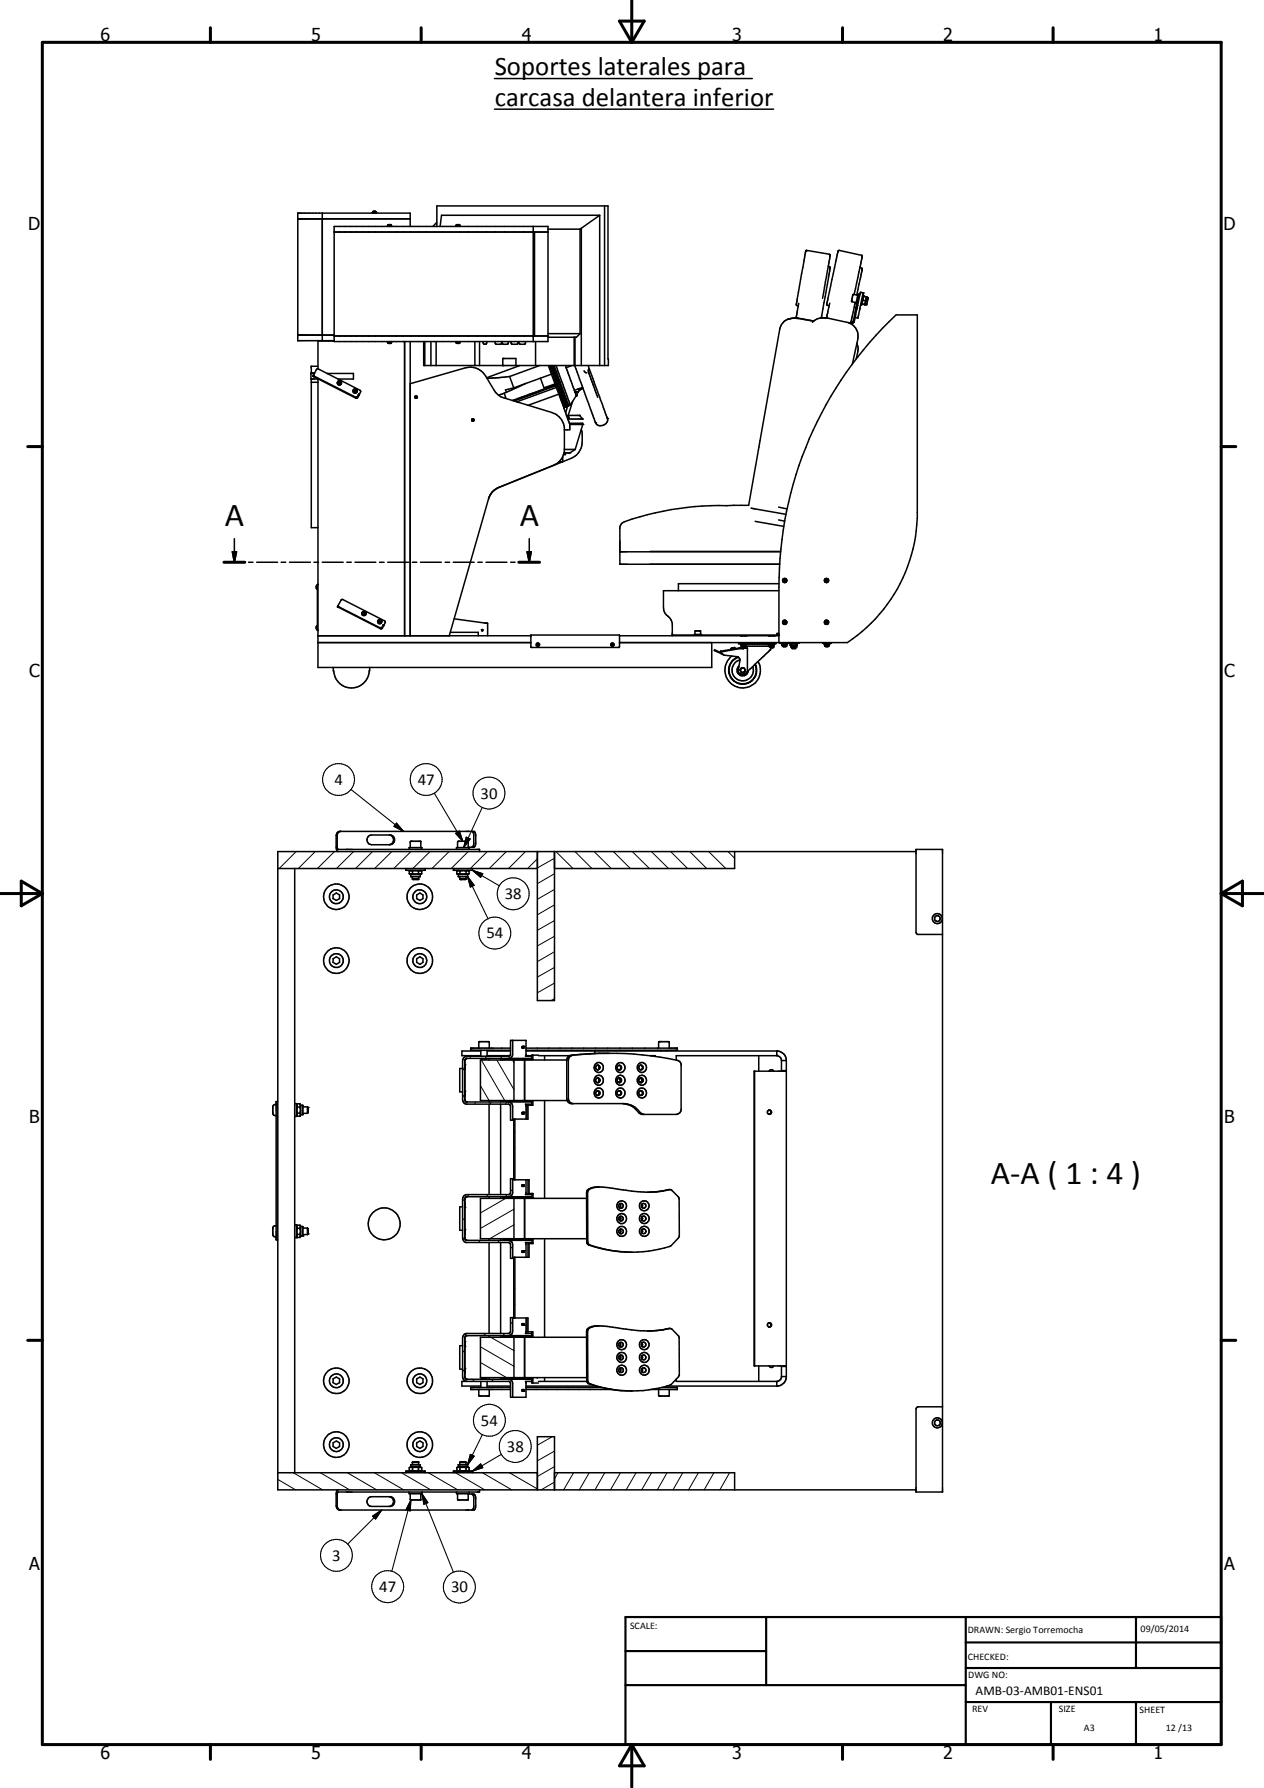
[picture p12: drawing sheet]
<svg xmlns="http://www.w3.org/2000/svg" width="297mm" height="420mm" viewBox="0 0 297 420" stroke-linecap="round" stroke-linejoin="round" font-family="sans-serif">
<defs><g id="words">
<g font-size="7.9">
<text x="52.8" y="123.7">A</text>
<text x="122.1" y="123.7">A</text>
<text x="232.9" y="278.2">A-A ( 1 : 4 )</text>
</g>
<g font-size="6.3">
<text x="116.2" y="17.6">Soportes laterales para</text>
<text x="116.2" y="24.8">carcasa delantera inferior</text>
</g>
<g font-size="4.2">
<text x="23.6" y="9.6">6</text>
<text x="73.1" y="9.6">5</text>
<text x="122.6" y="9.6">4</text>
<text x="172.1" y="9.6">3</text>
<text x="221.6" y="9.6">2</text>
<text x="271.1" y="9.6">1</text>
<text x="6.6" y="54">D</text>
<text x="287.5" y="54">D</text>
<text x="6.8" y="159">C</text>
<text x="287.7" y="159">C</text>
<text x="6.8" y="264">B</text>
<text x="287.7" y="264">B</text>
<text x="6.8" y="369">A</text>
<text x="287.7" y="369">A</text>
<text x="23.6" y="413.4">6</text>
<text x="73.1" y="413.4">5</text>
<text x="122.6" y="413.4">4</text>
<text x="172.1" y="413.4">3</text>
<text x="221.6" y="413.4">2</text>
<text x="271.1" y="413.4">1</text>
</g>
<g font-size="3.9">
<text x="78.6" y="184.4">4</text>
<text x="98.2" y="184.4">47</text>
<text x="112.9" y="187.7">30</text>
<text x="118.7" y="211.3">38</text>
<text x="114.3" y="220.5">54</text>
<text x="113" y="335">54</text>
<text x="119.1" y="341.2">38</text>
<text x="78.1" y="366.7">3</text>
<text x="89.1" y="374.1">47</text>
<text x="106" y="374.2">30</text>
</g>
<text font-size="3.1" x="229.3" y="398.2">AMB-03-AMB01-ENS01</text>
<g font-size="2.4">
<text x="148.1" y="382.7">SCALE:</text>
<text x="227.4" y="383.8">DRAWN: Sergio Torremocha</text>
<text x="268.1" y="383.6">09/05/2014</text>
<text x="227.5" y="390">CHECKED:</text>
<text x="227.5" y="394.4">DWG NO:</text>
<text x="228.4" y="402.3">REV</text>
<text x="248.8" y="402.4">SIZE</text>
<text x="254.7" y="406.8">A3</text>
<text x="267.8" y="402.5">SHEET</text>
<text x="273.9" y="406.8">12 /13</text>
</g>
</g></defs>
<g fill="none" stroke="#000" stroke-width=".35">
<path d="M116.2 18.5h60.6M116.2 25.7h65.6M70 51.4h26.4M75.7 50.1v30M78.5 54.5h50.3M78.5 53.2h50.3v27.1h-50.3zM87.5 50.1v-.1h1v.1M87.5 50l.3-.3h.4l.2 .3M91.1 53.2v-.1h.9v.1M91.1 53.1v-.2l.2-.1h.6l.1 .3M96.4 53.2v-3.1h-26.4v30h8.5M102.7 53.2v-4.8h40.2l.1 37.5h-43.4v-5.6"/>
<path d="M102.7 52.2l-1 1M107.1 53.2v-.1h1v.1M107.2 53.1l.2-.3h.5l.1 .3M125.3 53.2v27.1M125.6 54.5v24.5M136.3 53.8v24.6M136.6 53.6l-.2 .2h-7.6M136.6 53.6v32.3M140.9 50.6v35.3M140.9 50.6l-4.3 3M140.9 50.6h-37.1l-.4 2.6M142.1 48.4v37.5"/>
<path d="M196.9 59.1h.1M70 78.7h8.5M78.5 79h50.3M128.8 78.4h7.5M134.9 79.2v6.7M135.1 79.2v6.7M136.3 78.4l-.8 .8h-6.7M187.7 71.3l-.6 3.2 .1 .2 4.1 .7M189.1 75.1h-.1M190.4 75.3h.1M191.2 75.5l-3.5-.7a3.5 3.5 0 0 0-4.5 2.7l-7.3 41.2h-3.4a72.8 72.8 0 0 0-25.7 3.9l-.8 .5-.3 .8v8.7h37.5M191.2 75.5l-.3 .2"/>
<path d="M193.3 70.1l1.8-10.2-5.5-1.1a1.09 1.09 0 0 0-.5 1.1l-2 11.6 .1 .3 .4 .1M193.5 74.7l-1.2 .1-1.1 .7M194.6 62.6l.5 .2v.3l-2.1 11.6 1.7 .1 4.3 .9a3.3 3.3 0 0 1 2.6 4l-1.3 5.8M195 71.2l-.7 3.1 .1 .4h-.7M200.7 69.2l1.9-9.1-5.6-1.2-2.7 12.4 .1 .5h.5M201 71l-1 4.7-.1 .2-.6-.1M201 74.6l-.3 1.1-.3 .2h-.6M201.2 72.3l-.7 3.2-.1 .2h-.4M201.2 72.3l.2 .1M201.2 71.2v.2h.1M201.3 71.8l-.1 .5M201.3 71.8h.2"/>
<path d="M201.6 69.4l-1-.2-.3 .4-.2 1.2 1.1 .3M201.8 69.2l-.2-.1-.4 2.1M201.8 69.2l-.5 2.6M201.8 69.2h.3M202.1 62.9l.4 .1 .1 .4-1.3 5.9M202.5 71.4l.1 .1M202.6 71.2v.3M202.6 71.5l.6 .1M202.7 69.3l.2 .1v.2M202.8 70.6l-.3 1.1-.2-.1M202.8 70.6l.6 .1M202.9 68.9l-1.3 5.9-.6-.2"/>
<path d="M202.9 68.8l-.7-.1-1.2 5.9M202.9 68.8v.1M202.9 69.6l-.3 1.4M202.9 69.6h.1M202.9 69.6v.1M203 69.6l-.2 1M203 69.6l.6 .2M203.2 71.6h.1M203.3 71.5l-.1 .1M203.4 70.7l-.1 .8M203.5 70.4l-.1 .3M203.6 69.8l-.4 1.8"/>
<path d="M203.6 69.8h.1M203.6 69.8l.1 .1M203.7 69.9l-.1 .4M203.7 69.9h.3v.5l-.3 1.2-.4-.1M73.2 89.1v34.9h1.5M73.2 87.6h.8M73.2 89.8h1.5M73.6 88.3l10.1 5.1M73.7 88.1v.1M73.9 87.8h-.8v1.3h1.7M74.4 86.7h.4l9.8 5 .2 .3-.8 1.5-.4 .1-10.1-5.2zM74.7 89v67.8h92.6v-5.8"/>
<path d="M74.7 86.1h-1.5v1.7M76.8 87.8h6.3v1.3h-3.7M78.5 80.1h-3.8v6.6M79.5 89.9l.3-.2 .1 .4-.1 .1zM83.2 91.7h.5v.3l-.3 .1-.2-.1zM83.7 93.4h.1M83.9 93.3l-.2 .1M84.5 92.7l-.2-.1-.4 .7-.2 .1M91.1 80.3v.1h.9v-.1M91.1 80.4l.2 .3 .6-.1 .1-.2M95.1 80.3v69.1M96.4 80.3v69.1"/>
<path d="M96.4 90.2l12.9-3.8a4.1 4.1 0 0 1 4.8 1.9l2.5 4.1a3.1 3.1 0 0 0 1.9 1.1l11.2 3.4a4.3 4.3 0 0 1 2.9 3.6l-.1 6M97.7 93.3l.2 .1-.1 .1zM97.9 93.1l.1 .1M97.9 93.1l-.3 .2v.2h.3M98 93.1h-.4l-.1 .2 .1 .3h.4M98 93.1l.1 .2-.1 .3M98 93.2l-.1 .3M99.8 80.3v5.6M101.3 80.3v5.6M102.5 80.3v5.6M107.1 80.3v.1h1v-.1M107.2 80.4l.2 .3 .5-.1 .1-.2"/>
<path d="M111 98.6h.1l.1 .2zM111.3 98.9v-.2l-.3-.2-.1 .2 .2 .2a.27 .27 0 0 0 .3-.3 .27 .27 0 0 0-.3-.2 .27 .27 0 0 0-.3 .3l.1 .2 .3 .1M111.6 80.3v5.6M112.7 80.3v5.6M113.5 80.3l.2 .6 .6-.1 .1-.5M116.4 80.3v.4l.2 .2h1.1l.2-.6M118 80.3l.2 .6h1.1l.2-.6M118.2 85.9v-1.7h3v1.7M118.5 92.4l.4 1.2M119 92.2l-1.8 .7M119.8 88.5l.9 2.6M119.8 88.5l-5.4 .4"/>
<path d="M120.1 80.3l.2 .6h1.2l.3-.6M120.7 91.1l-1.9 .5 .2 .6M121.6 94.4l.1 .1M121.6 94.4h-.2M122 80.3l.2 .6h1.1l.2-.6M122.2 85.9l-7.9 2.9M123.6 90.1l-4.6 2.1M125.9 80.3v5.6M126.8 85.9l-7 2.6M127 88.9l.8 2.2M128.9 85.9l.7 2M129.2 85.9l3.5 9.8-.2 .1"/>
<path d="M129.4 85.9l3.6 9.7 .1-.3-3.4-9.4M129.6 87.9l.8 2.3M129.6 87.9l-8.9 3.2M129.9 85.9l3.5 9.5M130.2 85.9l3.4 9.4M130.4 90.2l.1 .2M130.4 90.2l-2.6 .9M130.5 90.4l.2 .7M130.5 90.4l-10.1 3.7M130.5 90.4l-2.7 .7M130.6 90.7l-9.8 3.5M130.6 85.9l3.4 9.3"/>
<path d="M130.7 91.1l.6 1.5M130.7 91.1l-9.1 3.3M131.3 92.6l2.5 6.8M131.3 92.6l-7.2 2.7M132.8 95.3h-.2M132.9 85.9l2.5 7.1-1.4 2.2M133.3 95.1l-.2 .1M133.4 95.4l-.5 1.6M133.5 97.7h-.3M133.6 95.3l-.2 .1M133.8 99.4l.1 .3M133.8 99.5h3.2"/>
<path d="M133.9 99.7v1.3h-1.3M133.9 99.7h3l-1.7 5.9M134 95.2l-.4 .1M134.4 85.9l-1.3 .5M134.6 94.3l-1.1 3.4 .3 .6-.4 .2h3.6l-.9-.9h-3M135 85.9l4.4 12.1a3.5 3.5 0 0 0 1.2 2 1.55 1.55 0 0 0 1.8-.5 1.55 1.55 0 0 0 .1-1.8l-4.3-11.8M135.1 92.1l.2 .1M135.3 92.2h.2M135.4 93h.1M135.6 93l-.2 .1M135.6 92.9v.1M135.8 91.4h.9"/>
<path d="M135.8 92.1l-.7 .1h.2M135.8 92.1l-.2 .1M135.8 92.1l-.2 .8M136.7 91.4l-.9 .7M136.9 91l-1.9 .7M137 91.2l-.3 .2M137.2 87.1l.7 .5M138.4 86.6a4.2 4.2 0 0 0 .6 2.8l1.5 4M138.4 86.9l-.3 .1M201.4 80.6a3 3 0 0 1 .2 2.1l-.4 1.6M115.4 116l-.6 1.2-9.2 32.2M116.8 114.7a3.7 3.7 0 0 0-2 2.6"/>
<path d="M132.2 107.3v1.2h-.8M132.5 106.5a4.1 4.1 0 0 1-2.5 2.8l-12.7 5.2-1.3 .8-.6 .7M132.6 105.6h2.6M132.9 106.4v.4h-.4M135.2 105.6l-1.3 .8h-1.4M136.6 100.9a6.6 6.6 0 0 1 .2 3.4 4.1 4.1 0 0 1-2.6 3.4l-17 6.9M176.5 119.4l8.2 1.5M183 119.2l2 .4M52.6 132.1h4.9M54.6 129.7h1l-.5 2.4zM55.1 126.6v5.5M58.4 132.1h1"/>
<path d="M60.3 132.1h4.9M66.1 132.1h1M68 132.1h4.9M73.8 132.1h1M74.6 137.5l-.3 .3v.4l.3 .2M74.7 137.3h-.1v10.8h.1M75.7 132.1h4.9M81.5 132.1h1M83.4 132.1h4.9M89.2 132.1h1.1M91.1 132.1h4.9M96.9 132.1h1.1"/>
<path d="M98.8 132.1h4.9M104.6 132.1h1.1M106.5 132.1h4.9M112.3 132.1h1M114.2 132.1h4.9M120 132.1h1M121.9 132.1h4.9M123.9 129.7h.9l-.4 2.4zM124.4 126.6v5.5M145.7 129.7h37.7M152.7 129.6h30.7M177.5 122.5l6.7 1.2"/>
<path d="M183 122.2l1.4 .3M183 137.2h-23.6v1.6M183 138.8h-27.1v4a3.2 3.2 0 0 0 1.6 2.5l.5 1.2v2.9M184.2 136.3l.2-.1 .2 .3h-.4zM184.3 136a.45 .45 0 0 0-.3 .7 .45 .45 0 0 0 .7 0M184.3 135.9a.49 .49 0 0 0-.3 .8 .49 .49 0 0 0 .8 0M184.4 136l.3 .1M184.5 135.9l-.2 .1M184.5 135.9l.3 .2-.1 .6M184.9 136.2l-.1 .5M194.1 136.3l.1-.1 .2 .3h-.3zM194.2 135.9a.49 .49 0 0 0-.4 .8 .49 .49 0 0 0 .8 0"/>
<path d="M194.3 136a.44 .44 0 0 0-.5 .6 .44 .44 0 0 0 .8 .1M194.3 135.9l.4 .3-.1 .5M194.3 136l.3 .3v.4M74.6 147.1l-.3 .1 .1 .6 .2 .1M74.7 149.4h50.1M74.7 151h50.1M78.3 156.8a4.5 4.5 0 0 0 3.8 4.8 4.1 4.1 0 0 0 4.6-4h.2v-.8M79.3 142.6h.1M79.3 142.6l10.1 5.1 .5-.1 .3-.7M79.4 142.5l10.1 5.1M79.4 142.5l.8-1.5 .4-.1 9.7 5 .3 .3-.3 .7M79.4 142.5l-.1 .1"/>
<path d="M85.3 144.1l.2-.2 .2 .2v.2h-.4zM89 146l.2-.2 .3 .4-.3 .1zM89.7 147.5l-.2 .1M90.2 146.9h.1M90.3 146.9h-.3l-.3 .6-.2 .1M105.8 148.6h6.6v.8M106.7 145.4l7.9 1.1v2.9M113.2 148h.2l.1 .2h-.3zM124.8 149.2h20.8v2.8l-.1 .1h-20.7zM126.3 151.3h.1a.23 .23 0 0 1 .2 .2 .23 .23 0 0 1-.3 .2zM143.8 151.3h.2l.1 .3-.3 .1zM145.6 149.4h37.4"/>
<path d="M145.6 151h53.5a36.6 36.6 0 0 0 16.5-29.2v-47.8h-5a87.4 87.4 0 0 0-27.6 64v13M158 149.2h25M163.2 149.2v-.1h1.6v.1M163.3 149.1l.1-.8h1.2v.8M169.4 153.2l.7 .7 3.4 .5M169.5 153.4l-1.6-.7v.2l1.9 .8M172 154.2a4.2 4.2 0 0 0-.9 5.7 4.2 4.2 0 0 0 5.6 1.1 4.2 4.2 0 0 0 1.5-5.6M172 152.5h.1M172 152.5l.7-.1v-.3l-.7 .2-.3 .3M173.4 154.4a3.3 3.3 0 0 0-.9 5.7M173.5 154.4l.4 .5v.4l-.4 2.2a1.09 1.09 0 0 0 .9 1.2 1.09 1.09 0 0 0 1.2-.9M173.5 154.4a3.2 3.2 0 0 0-1 5.6"/>
<path d="M173.6 151v.3h8.7v-.3M173.6 156.8l-.2 .7 .1 .5M173.7 156.5a1.33 1.33 0 0 0 .2 2.2 1.33 1.33 0 0 0 2-1.1M173.9 155.1a2.52 2.52 0 0 0-1.8 3.1 2.52 2.52 0 0 0 3.2 1.7 2.52 2.52 0 0 0 1.6-3.3M174 157.6l.1 .2M174 157.4v.2M174.1 157.8l.1 .2h.6l.2-.2M174.1 157.8l.3 .2M174.1 151.3v.1h1.3h-.2M174.1 151.8h1.1M174.1 151.8h.1M174.2 151.4h.2"/>
<path d="M174.2 151.8h1M174.2 151.8v.2h1v-.2M174.2 151.4l-.1 .4M174.4 152.1h.4M174.4 152.1l.1 .1M174.4 157l-.2 .1M174.4 151.4v.4M174.4 152v.1M174.6 151.4h.3M174.7 152.3h.9v5.5M174.7 152.3l-.9-.1-4.5 .8 .1 .2M174.7 152.3h.1"/>
<path d="M174.7 157l.2 .1M174.8 152.3l-5.4 .9M174.8 152.3h.8M174.8 152v.3M175 157.8l-.3 .2M175 157.4l-.2-.4h-.6l-.3 .5 .1 .1M175 157.6v.2M175 157.4l.2 .1-.2 .1M175 151.4v.4M175 157.4v.2M175.2 151.9h5.6M175.2 151.4h-.1"/>
<path d="M175.2 151.4h.1M175.4 151.3h5.2M175.4 151.8h-.2M175.4 151.3v.5M175.6 157.8a1.35 1.35 0 0 1-2 .3M177.4 156.1a3.2 3.2 0 0 1-.9 3.9 3.2 3.2 0 0 1-4 0M177.5 156.1a3.3 3.3 0 0 1-.9 4 3.3 3.3 0 0 1-4.1 0M180.6 151.8h.2M180.6 151.3v.5M180.8 151.8h1M180.8 151.8v.2h1v-.2M180.8 151.4h.1"/>
<path d="M180.8 151.4h-.1M181 151.4v.4M181.1 152v.7l-5.5 5.1M181.1 151.4h.3M181.6 152.1l-.5 .1M181.6 151.4v.4M181.6 152v.1M181.6 152.1l-.1 .1M181.7 151.4h.1M181.8 151.4l.1 .4M181.9 151.8h-1.1M181.9 151.8h-.1"/>
<path d="M181.9 151.3v.1h-1.3h.2M182.9 148.8v.4M183 148.8h-.4v.4M183.3 151v.2h4.4v-.2M183.7 151.5h.3M183.7 151.5l.2 .1M183.7 151.3v.2M183.8 151.2l-.1 .1M183.9 151.6v.2h.9v-.2M183.9 151.6h.9M183.9 151.2l-.2 .1M183.9 151.2l.1 .1"/>
<path d="M184 151.9h.7M184 151.8v.1M184 151.3v.2M184 151.5h.7M184.2 151.2l-.2 .1M184.2 146.1h.4v.2h-.4zM184.4 151.2l.3 .1M184.7 151.5h.3M184.7 151.3v.2M184.7 151.8v.1M184.7 151.2v.1M184.7 145.9a.45 .45 0 0 0-.6 0 .45 .45 0 0 0 0 .7 .45 .45 0 0 0 .6 0"/>
<path d="M184.7 145.9v.7M184.8 145.9a.5 .5 0 0 0-.7 0 .5 .5 0 0 0 0 .7 .5 .5 0 0 0 .7 0M184.8 145.9l.1 .3-.1 .4M184.8 151.2l.2 .1M184.9 151.2l.1 .1M185 151.5l-.2 .1M185 151.3v.2M185.3 151v.2M185.7 151.3h.4M185.7 151.6h.4M185.7 151.6l.1 .2M185.7 151.3v.3"/>
<path d="M185.8 151.8v.2h1.3v-.2M185.8 151.8h1.3M185.8 151.2l-.1 .1M186.1 152.3h.8M186.1 152v.3M186.1 151.3h.8M186.1 151.6h.8M186.1 151.3v.3M186.9 151.3h.4M186.9 151.6h.4M186.9 151.3v.3M186.9 152v.3"/>
<path d="M187.1 151.2l.2 .1M187.3 151.6l-.2 .2M187.3 151.3v.3M193.3 151v.2h2v-.2M193.7 151.5h.3M193.7 151.5l.1 .1M193.8 151.2l-.1 .3M193.8 151.6v.2h1v-.2M193.8 151.6h1M193.9 151.2l.1 .1M194 151.9h.6M194 151.8v.1"/>
<path d="M194 151.5h.6M194 151.3v.2M194.1 146.1h.3v.2h-.3zM194.2 151.2l-.2 .1M194.4 145.8a.45 .45 0 0 0-.6 .5 .45 .45 0 0 0 .8 .3M194.5 145.8a.5 .5 0 0 0-.7 .1 .5 .5 0 0 0 .1 .7 .5 .5 0 0 0 .7 0M194.5 145.8l.1 .1M194.5 151.2l.1 .1M194.6 145.9l.1 .3-.1 .4M194.6 151.5h.3M194.6 151.3v.2M194.6 151.8v.1"/>
<path d="M194.7 151.2l-.1 .1M194.8 151.2l.1 .1M194.9 151.2v.1M194.9 151.5l-.1 .1M194.9 151.3v.2M79.9 195.4l-.5 .3-.2 .4v3.2l.3 .3h33.2v.5M86.6 196.5l.6-.3h4.5a1.15 1.15 0 0 1 1 1.2 1.15 1.15 0 0 1-1 1.1h-4.5a1.18 1.18 0 0 1-.9-.8 1.18 1.18 0 0 1 .3-1.2zM91.5 196.2a1.18 1.18 0 0 1 1 .9 1.18 1.18 0 0 1-.6 1.3M91.9 198.4l-.4 .1M96.1 199.6v-.4h3v.4M96.4 199.2v-1.3l.2-.2h2.2l.1 1.5M107.3 199.6v-.4h3v.4"/>
<path d="M107.5 199.2v-1.3l.2-.2h2.3v1.5M110 199.1h1.3l.5-.6v-2.6l-.4-.5h-31.7l-.5 .3-.2 .6v3.2l.2 .5 .3 .1M111 195.4l.3 .7v2.2l-.1 .6-.3 .2M65.3 204.1h61M69.3 204.1v142M78.3 210.3l.7-.5 .8 .5v.9l-.8 .4-.7-.4zM95.4 204.1v.4h4.5v-.4M96.2 205.3h.7M96.2 205.3l.3 .2M96.2 204.7v.6M96.3 204.6l-.1 .1M96.4 204.6l.5 .1"/>
<path d="M96.5 205.5v.5h2.3v-.5M96.5 205.5h2.3M96.5 204.5l-.3 .2M96.9 206.5h1.5M96.9 206.5l.1 .2 1.4-.2M96.9 206v.5M96.9 205.3h1.4M96.9 204.7h1.4M96.9 204.7v.6M97.9 210.3l.8-.5 .7 .5v.9l-.7 .4-.8-.4zM98.3 205.3l.6 .1M98.3 204.7v.6"/>
<path d="M98.4 206v.5M98.8 204.5l.3 .2M98.9 204.6l-.6 .1M99 204.6l.1 .1M99.1 205.3l-.3 .2M99.1 205.3l-.1 .1M99.1 204.7v.6M106.6 204.1v.4h4.4v-.4M107.5 204.6l.6 .1M107.7 205.5v.5h2.2v-.5M107.7 205.5h2.2M107.7 204.5l-.3 .2v.6l.3 .2"/>
<path d="M108 206v.5M108 206.5h1.5M108 206.5l.2 .2 1.3-.2M108.1 204.7v.6M108.1 205.3l-.6 .1M108.1 205.3h1.4M108.1 204.7h1.4M109.5 205.3l.5 .1M109.5 204.7v.6M109.5 206v.5M109.9 204.5l.3 .2M110 204.6l-.5 .1"/>
<path d="M110.1 204.6l.1 .1M110.2 205.3l-.3 .2M110.2 205.3l-.1 .1M110.2 204.7v.6M126.3 200.1v35h4v-35M172.6 200.1v4h-42.3M215.3 200.1h-150v150h150M221.5 219.6h-5.9l-.3-.5v-19.5h6.2v151h-6.2v-19.5l.1-.3 .4-.2h5.7M78.3 225.3l.7-.5 .8 .5v.8l-.8 .5-.7-.5zM97.9 225.3l.8-.5 .7 .5v.8l-.7 .5-.8-.5zM64.9 259.5l-.5 .1-.3 .4v1.7a.67 .67 0 0 0 .8 .5M65.3 258.9h-.4v32.4h.4"/>
<path d="M69.3 259.3h.4v3h-.4M69.9 259.4l-.1 .2 .1 .5M69.9 259.4l-.2 .3M69.9 259.4h.6M70.5 259.4l.2 .3M70.5 259.4v.1M70.6 259.6l-.1 .5M70.7 259.7h.5v2.3h-.5M70.7 259.7v2.3M108.7 251.1h-.7v5.5h.7M109.4 258.9l.2 .1M109.4 258.8l.2 .2"/>
<path d="M109.5 248.8l-.3 .4v9.3l.2 .4M109.6 259h15.4M109.7 248.7l-.1 .1M112.5 246.3v-1.4l.1-.1h2.3l.1 1.5M113 247h-4.5v1.1h4.5M113 246.8v1.4M113.1 248.7h1.3M114.5 248.1h5.3M114.5 247h5.5M114.5 246.8v1.4M114.9 248.1v.1M114.9 248.7v.4"/>
<path d="M114.9 258.6v.4M114.9 259.5v21.2M117.6 248.1v.1M117.6 248.7v.4M117.6 258.6v.4M117.6 259.5v21.2M118.1 258.6v.1h7.1v1h-1.4v3.3M118.2 249v.1M118.2 258.6v.1M119.5 259l.4 .1a.87 .87 0 0 1 .6 .9v3.2M120 246.3h-9.4v.5h9.4M120.5 244.5v3.2l-.2 .6-.6 .4"/>
<path d="M120.8 249.1v9.5M122.7 245.9v.4zM122.9 245.9v.4zM123.1 246v.2M123.1 245.9v.1M123.1 246.2v.1M123.3 249.1v9.5M123.6 248.1v-3.6h-3.6v3.2l-.4 .5h-9.9l-.7 .4-.3 .6v9.3l.4 .7 .4 .3h10.1l.4 .5v3.2h.7M123.6 248.1l-.1 .1h1.5M123.6 248.1h1.4M123.6 246.3h35.6v.5h-35.6M123.6 247h59.2a2.35 2.35 0 0 1 2 2v74.7a2.25 2.25 0 0 1-2 2h-26.1"/>
<path d="M124.1 259.7v3.3h-3.4v14.2h3.6v3.3M125 258.7v1M125 259.5h-1.5l.1 3.5M125 248.7h-15.3l-.4 .5v9.3l.1 .3M125.2 247.9v1.1h-7.1v.1M126.5 247.9h-1.5v1.1M126.5 248.1h7.3M128 248.1v1M128 258.6v23M133.2 249.1h-20.3v9.5h20.4M134.6 247.9l-.2 .1a1.14 1.14 0 0 0-.8 1.2v8.9l.3 .9 .6 .3M136.4 247.8a72.3 72.3 0 0 1 23.2 1.5l.5 .8v10.8l-.3 .6-.9 .4h-8l-.6-.3a5.1 5.1 0 0 0-4-2.3"/>
<path d="M139.8 247v.6M140.3 250.3a.54 .54 0 0 1 .7 .5 .54 .54 0 0 1-.7 .6M140.3 250.3a.56 .56 0 0 0-.3 .5 .56 .56 0 0 0 .3 .6M140.4 256.3a.54 .54 0 0 1 .7 .5 .54 .54 0 0 1-.8 .5 .54 .54 0 0 1-.1-.9l.3-.1M140.4 254.4a.54 .54 0 0 0 .7-.5 .54 .54 0 0 0-.8-.5 .54 .54 0 0 0-.1 .9l.3 .1M140.4 253.3l.4 .3M140.4 250.3l.4 .3M140.5 256.3l.3 .3M140.8 250.6v.5M140.8 253.6v.5M140.8 256.6v.5M140.8 257.1l-.4 .3"/>
<path d="M140.8 247.5l-6.8 .5a1.14 1.14 0 0 0-.8 1.2v8.9l.3 .9 .6 .3h12.5a5.1 5.1 0 0 1 4.1 2.3l.6 .3M140.8 254.1l-.3 .3M140.8 251.1l-.4 .3M145.1 253.5a.43 .43 0 0 1 .7 .3 .43 .43 0 0 1-.6 .5M145.1 254.1l.1 .2M145.1 249.9a1.12 1.12 0 0 1 1.6 .2 1.12 1.12 0 0 1-.2 1.6 1.12 1.12 0 0 1-1.6-.1l-.2-.7zM145.1 254.2l-.1-.5a.53 .53 0 0 1 .5-.4 .53 .53 0 0 1 .5 .4v.5l-.5 .2M145.2 254.3l.3 .1M145.5 250.3l.2 .1a.57 .57 0 0 1 .4 .6 .57 .57 0 0 1-.6 .5 .57 .57 0 0 1-.5-.6 .57 .57 0 0 1 .5-.6M145.5 256.3l.5 .2v.5a.53 .53 0 0 1-.5 .4 .53 .53 0 0 1-.5-.4v-.3l.5-.4M145.5 253.3a.59 .59 0 0 1 .4 .5 .59 .59 0 0 1-.3 .6M145.6 250.4a.6 .6 0 0 1 .3 .6 .6 .6 0 0 1-.4 .5"/>
<path d="M145.6 256.3l.3 .6-.4 .5M150.2 253.5l.4-.2 .5 .4-.1 .5-.5 .2M150.2 254.1l.4 .3M150.3 253.5a.43 .43 0 0 1 .6 .4 .43 .43 0 0 1-.6 .4M150.3 253.4l-.2 .3 .1 .5M150.5 256.3l.5 .2 .1 .5a.53 .53 0 0 1-.5 .4 .53 .53 0 0 1-.5-.4v-.3l.5-.4M150.5 250.3a.53 .53 0 0 1 .5 .5 .53 .53 0 0 1-.5 .6M150.5 253.3a.59 .59 0 0 1 .5 .5 .59 .59 0 0 1-.3 .6M150.7 256.3l.3 .6-.5 .5M152.9 248.1h1.1v.1M153.9 248.1v.1M154.8 246.3v-1.4l.1-.1h2.3l.1 1.5"/>
<path d="M155.3 246.8v.2M156.8 246.8v.2M177.3 251.7v69.3M178.3 248.1v3.6M180.7 251.7l.4-.3h.4l.4 .3M182.5 248.1h-23.6v1M182.5 248.1l.8 .3 .3 .6v2.7M182.5 247v1.1M183.6 251.6h1.2M183.6 249.2h1.2M184.8 251.7h-7.6v69.3h7.6M69.7 262l.2 .3"/>
<path d="M69.9 262.3h.6M69.9 260.1l-.1 .4 .1 1.1M69.9 261.6l-.1 .1 .1 .6M69.9 260.1h.6M69.9 261.6h.6M70.5 261.6l.1 .3-.1 .4M70.5 260.1l.1 .8-.1 .7M70.7 262l-.2 .3M71.2 260.1h1.1M71.2 261.6h1.1M72.3 260.1v1.5M72.3 260.1l.1 .2-.1 1.3"/>
<path d="M120.5 277l-.1 3.7-.5 .4-.4 .1M120.7 277h-.7v3.2l-.4 .5h-9.9a1.08 1.08 0 0 0-1 1v9.3l.4 .8 .4 .2 10.3 .1 .2 .4v3.2h.7M121 263v14.2M122.7 261.7v-.3v.4M122.7 278.4v.4M122.9 261.7v-.3v.4M122.9 278.4v.4M123.1 261.4v.1M123.1 261.7v.1M123.1 278.4v.1M123.1 278.7v.1M123.1 278.5v.2"/>
<path d="M123.1 261.5v.2M123.6 277.2l-.1 3.5h1.5M124.1 277.2v3.3h1.2v1h-7.2v.1M138 279.7a3.3 3.3 0 0 1 2.2-.8l4.3 .4a33.9 33.9 0 0 0 12 .4l1-.2 .3 .2 1.6 1.5 .2 .6v8.6l-.2 .5-1.7 1.8a29.3 29.3 0 0 1-19.5-.2l-.3-.7-.1-11.6zM140.3 278.9a2.34 2.34 0 0 0-2.2 1.1l.1 12.2 .4 .4 2.5 .7 2.5 .5 2.5 .3M157.4 279.5l-3.4 .6-1.8 .1M180.7 260.9a.46 .46 0 0 1 .4 .5 .46 .46 0 0 1-.6 .3l-.1-.6 .2-.2h.4l.3 .4-.3 .5M180.9 261.8h-.2M64.9 288l-.5 .1-.3 .4v1.7l.3 .4 .5 .1M69.3 287.8h.4v3h-.4M69.7 290.4l.2 .4M69.9 290.1l-.1 .1 .1 .6"/>
<path d="M69.9 287.9l-.1 .2 .1 .5M69.9 288.6l-.1 .4 .1 1.1M69.9 287.9l-.2 .3M69.9 287.9h.6M69.9 288.6h.6M69.9 290.1h.6M70.5 290.1l.1 .5M70.5 287.9l.1 .4-.1 .3M70.5 288.6l.1 .7-.1 .8M70.5 287.9l.2 .3M70.7 288.2h.5v2.2h-.5M70.7 290.4l-.2 .4h-.6"/>
<path d="M70.7 288.2v2.2M71.2 288.6h1.1M71.2 290.1h1.1M72.3 288.6v1.5M72.3 288.6l.1 .2-.1 1.3M108.7 283.6h-.7v5.5h.7M109.3 281.6h.1M109.4 281.3l-.2 .4v9.3l.2 .4 15.6 .1M109.6 281.2h15.4M109.7 281.2l-.4 .5v9.3l.4 .5M114.9 281.2v.4M114.9 291.1v.4"/>
<path d="M114.9 292v21.4M117.6 281.2v.4M117.6 291.1v.4M117.6 292v21.4M118.1 291.1v.1h7.2v1h-1.2v3.2M118.2 281.5v.1M118.2 291.1v.1M119.5 291.5l.9 .5 .1 3.7M120.8 281.6v9.5M121 295.4v14.3M122.7 293.9v.4zM122.9 293.9v.4z"/>
<path d="M123.1 293.9v.1M123.1 294.2v.1M123.1 294v.2M123.3 281.6v9.5M124.3 292.2v3.2h-3.6v14.3h3.4v3.3M125 280.5v1M125 291.2v1M125 292h-1.5l.1 3.4M128 291.1v23.1M137.8 281.6h-24.9v9.5h25M145.5 286l.3 .3-.3 .5M145.6 282.9l.2 .2v.5l-.2 .2"/>
<path d="M145.6 285.9l.3 .4-.3 .5M145.7 288.9l.2 .4-.2 .5M147 294.2l1.5 .1M150.8 286v.6M150.8 283l.2 .3-.2 .4M150.9 286l.1 .3-.1 .4M150.9 289l.1 .3-.1 .4M108.7 316.2h-.7v5.5h.7M109.4 313.9l-.2 .5v9.2l.2 .4M109.4 314l-.1 .4v9.2l.1 .4M109.6 313.9h-.2M109.6 313.9h15.4"/>
<path d="M109.6 313.9l-.2 .1M114.9 313.9v.3M117.6 313.9v.3M118.2 314v.2M120.5 309.6l-.1 3.7-.9 .6M120.7 309.6h-.7v3.2l-.4 .5-10.1 .1-.7 .5-.1 .5v9.2l.3 .6 .7 .4M120.8 314.2v9.5M122.7 311v.4v-.3M122.9 311v.4v-.3M123.1 311v.2M123.1 311.3v.1M123.1 311.2v.1"/>
<path d="M123.3 314.2v9.5M123.6 309.7l-.1 3.7h1.5M123.8 309.7v3.3h1.4v1h-7.1v.2M125 313v1M137.8 314.2h-24.9v9.5h25M140 311.6l-1.1 .3a.96 .96 0 0 0-.8 .9v11.7l.2 .5a25.2 25.2 0 0 0 7.8 1.8M140.2 311.6l5 .4a37 37 0 0 0 7.6 .8M140.3 311.6a2.15 2.15 0 0 0-2.5 1.2l.1 11.7 .2 .5a28.8 28.8 0 0 0 19.6 .3l1.7-1.7 .2-.6v-8.6l-.1-.4-1.9-1.8-1.8 .3M145.5 318.6l.3 .3-.3 .5M145.6 315.5l.2 .3v.4l-.2 .3M145.6 318.5l.3 .4-.3 .5M145.6 318.5a.55 .55 0 0 1 .9 .5 .55 .55 0 0 1-.9 .4"/>
<path d="M145.6 318.5l-.2 .3 .2 .6M150.8 318.7v.6M150.8 318.6a.57 .57 0 0 1 .9 .1 .57 .57 0 0 1-.3 .8l-.6-.2M150.8 318.6v.7M150.8 315.6l.2 .3-.2 .5M150.9 318.6l.1 .3-.1 .5M155.8 312.5l-3 .3M157.4 312.2l-1.6 .3M180.7 310.9l.4 .4-.1 .4-.3 .1M78.3 324l.7-.4 .8 .4v.9l-.8 .4-.7-.4zM78.3 339l.7-.4 .8 .4v.9l-.8 .5-.7-.5zM97.9 324l.8-.4 .7 .4v.9l-.7 .4-.8-.4z"/>
<path d="M97.9 339l.8-.4 .7 .4v.9l-.7 .5-.8-.5zM109.4 324l.3 .1h15.3M109.4 324l.3 .1M112.5 326.5l.1 1.5h2.3l.1-1.5M113 324.6v1.5M113.1 324.1h1.3M114.5 325.7h5.5M114.5 324.6v1.5M114.9 323.7v.4M117.6 323.7v.4M118.1 323.7v.3h7.1v1M118.2 323.7v.3"/>
<path d="M119.7 324.1l.6 .4 .1 .4 .1 3.4M120 326.1h-9.4v.4h9.4M122.7 326.5v.4zM122.9 326.5v.4zM123.1 326.5v.1M123.1 326.8v.1M123.1 326.6v.2M123.6 326.1h17.7M123.6 326.5h20.2M123.6 325.7h16.5M125 324v1h1.5M125 324.6h-1.5l.1 3.7h-3.6v-3.2l-.4-.5h-11.1v1.1h4.5"/>
<path d="M126.2 323.7v.1M126.2 323.8h.1M126.5 324.6h11.4M128 323.7v.9M139.8 325.6v.1M145.6 321.5l-.2 .3 .2 .7M145.6 321.5l.5-.1 .4 .4-.2 .7h-.7M145.7 321.5l.2 .4-.2 .6M147 326.8l1.5 .1M150.9 321.6l.1 .3-.1 .5M154.8 326.5l.1 1.5h2.3l.1-1.5M155.5 326.1h3.7v.4h-6.3"/>
<path d="M156.8 325.7v.4M158.9 324.1v.5h23.6M178.3 321v3.6M180.7 321l.6 .4 .6-.4M182.5 324.6v1.1M183.6 323.5h1.2M183.6 321v2.7a1.22 1.22 0 0 1-1.1 .9M183.6 321.1h1.2M65.3 346.1h61M79.5 350.1l-.5 .5v3.3l.2 .6 .5 .3h31.7l.4-.5v-2.6l-.5-.6h-1.3M91.5 351.7h.2M91.7 353.9l-.2 .1"/>
<path d="M91.7 351.7a1.16 1.16 0 0 1 .8 1.1 1.16 1.16 0 0 1-.8 1.1M91.7 351.7h-4.5a1.15 1.15 0 0 0-1 1.1 1.15 1.15 0 0 0 1 1.2h4.5M91.7 351.7a1.15 1.15 0 0 1 1 1.1 1.15 1.15 0 0 1-1 1.2M95.4 346.1v-.4h4.5v.4M96.1 350.6v.4h3v-.4M96.2 344.9v.6M96.2 344.9h.7M96.2 345.5l.2 .1 .5-.1M96.2 345.5l.3 .2M96.4 351l.1 1.5h2.3l.1-1.5M96.5 344.7v-.5h2.3v.5M96.5 344.7h2.3"/>
<path d="M96.5 344.7l-.3 .2M96.9 343.7v.5M96.9 343.7h1.5M96.9 343.7l.1-.2h1.2l.2 .2M96.9 344.9v.6M96.9 344.9h1.4M96.9 345.5l.4 .1 1-.1M98.3 344.9v.6M98.3 344.9h.8M98.3 345.5l.3 .1 .5-.1M98.4 343.7v.5M98.8 344.7l.3 .2"/>
<path d="M99.1 344.9v.6M99.1 345.5l-.3 .2M106.6 346.1v-.4h4.4v.4M107.3 350.6v.4h3v-.4M107.4 345.5l.1 .1 .6-.1M107.4 344.9v.6M107.4 344.9h.7M107.4 345.5l.3 .2M107.5 351l.1 1.5h2.4v-1.5M107.7 344.7v-.5h2.2v.5M107.7 344.7h2.2M107.7 344.7l-.3 .2"/>
<path d="M108 343.7v.5M108 343.7h1.5M108 343.7l.2-.2h1.2l.1 .2M108.1 344.9v.6M108.1 344.9h1.4M108.1 345.5l.4 .1 1-.1M109.5 343.7v.5M109.5 344.9v.6M109.5 344.9h.7M109.5 345.5l.2 .1 .5-.1M109.9 344.7l.3 .2M110.2 344.9v.6"/>
<path d="M110.2 345.5l-.3 .2M110.9 351.1l.4 .4v.4v2.2l-.3 .7M112.7 350.1v.5h-33.2l-.3 .3v3.2l.3 .5 .4 .2M126.3 350.1v-12.5h4v12.5M130.3 346.1h42.3v4"/>
<circle cx="79.7" cy="90" r=".42"/>
<circle cx="79.8" cy="90" r=".49"/>
<circle cx="83.4" cy="91.9" r=".5"/>
<circle cx="83.5" cy="91.9" r=".4"/>
<circle cx="85.5" cy="144.2" r=".42"/>
<circle cx="85.5" cy="144.2" r=".48"/>
<circle cx="89.2" cy="146.1" r=".43"/>
<circle cx="89.2" cy="146.1" r=".51"/>
<circle cx="126.4" cy="151.5" r=".4"/>
<circle cx="143.9" cy="151.5" r=".39"/>
<circle cx="79" cy="210.7" r="3"/>
<circle cx="79" cy="210.7" r="1.62"/>
<circle cx="98.6" cy="210.7" r="3"/>
<circle cx="98.6" cy="210.7" r="1.63"/>
<circle cx="220.3" cy="215.8" r="1.19"/>
<circle cx="220.3" cy="215.9" r=".69"/>
<circle cx="79" cy="225.7" r="3"/>
<circle cx="79.1" cy="225.7" r="1.63"/>
<circle cx="98.6" cy="225.7" r="1.63"/>
<circle cx="98.7" cy="225.7" r="3"/>
<circle cx="140.7" cy="256.9" r="1.12"/>
<circle cx="140.7" cy="250.9" r="1.12"/>
<circle cx="140.7" cy="253.8" r="1.11"/>
<circle cx="145.8" cy="253.8" r="1.12"/>
<circle cx="145.8" cy="256.9" r="1.12"/>
<circle cx="150.6" cy="250.9" r=".54"/>
<circle cx="150.8" cy="256.8" r="1.14"/>
<circle cx="150.8" cy="253.9" r="1.14"/>
<circle cx="150.8" cy="250.8" r="1.12"/>
<circle cx="90.3" cy="287.6" r="3.7"/>
<circle cx="145.9" cy="286.4" r=".55"/>
<circle cx="145.9" cy="283.4" r=".55"/>
<circle cx="146" cy="289.4" r=".55"/>
<circle cx="146.1" cy="289.3" r="1.16"/>
<circle cx="146.1" cy="283.4" r="1.17"/>
<circle cx="146.1" cy="286.3" r="1.17"/>
<circle cx="151.2" cy="283.4" r=".55"/>
<circle cx="151.2" cy="286.3" r=".57"/>
<circle cx="151.3" cy="289.4" r=".55"/>
<circle cx="151.4" cy="289.4" r="1.16"/>
<circle cx="151.4" cy="286.3" r="1.16"/>
<circle cx="151.4" cy="283.3" r="1.16"/>
<circle cx="145.9" cy="316" r=".55"/>
<circle cx="146.1" cy="319" r="1.16"/>
<circle cx="146.1" cy="316" r="1.15"/>
<circle cx="151.2" cy="316" r=".58"/>
<circle cx="151.4" cy="316" r="1.17"/>
<circle cx="151.4" cy="319" r="1.16"/>
<circle cx="180.8" cy="311.3" r=".51"/>
<circle cx="79" cy="339.5" r="2.99"/>
<circle cx="79" cy="324.5" r="2.99"/>
<circle cx="79" cy="339.5" r="1.63"/>
<circle cx="79" cy="324.5" r="1.63"/>
<circle cx="98.6" cy="324.4" r="1.63"/>
<circle cx="98.7" cy="339.5" r="3"/>
<circle cx="98.7" cy="339.5" r="1.62"/>
<circle cx="98.7" cy="324.5" r="3"/>
<circle cx="146.1" cy="322" r="1.15"/>
<circle cx="151.2" cy="322" r=".55"/>
<circle cx="151.4" cy="322" r="1.16"/>
<circle cx="220.3" cy="334.3" r="1.17"/>
<circle cx="220.3" cy="334.4" r=".69"/>
</g>
<g fill="#000">
<circle cx="87.5" cy="50" r=".18"/>
<circle cx="91.1" cy="53.1" r=".18"/>
<circle cx="91.3" cy="52.8" r=".18"/>
<circle cx="91.7" cy="52.8" r=".18"/>
<circle cx="107.8" cy="52.8" r=".18"/>
<circle cx="189.4" cy="59.1" r=".18"/>
<circle cx="200.1" cy="70.7" r=".18"/>
<circle cx="201.3" cy="71.8" r=".18"/>
<circle cx="202.2" cy="68.7" r=".18"/>
<circle cx="202.6" cy="71.4" r=".18"/>
<circle cx="202.6" cy="71.5" r=".18"/>
<circle cx="202.9" cy="68.8" r=".18"/>
<circle cx="202.9" cy="69.6" r=".18"/>
<circle cx="203" cy="69.6" r=".18"/>
<circle cx="203.2" cy="71.6" r=".18"/>
<circle cx="203.6" cy="69.8" r=".18"/>
<circle cx="73.5" cy="88.4" r=".18"/>
<circle cx="73.6" cy="88.3" r=".18"/>
<circle cx="91.1" cy="80.4" r=".18"/>
<circle cx="91.3" cy="80.7" r=".18"/>
<circle cx="91.7" cy="80.7" r=".18"/>
<circle cx="107.8" cy="80.7" r=".18"/>
<circle cx="118.2" cy="85.9" r=".18"/>
<circle cx="118.2" cy="84.2" r=".18"/>
<circle cx="132.9" cy="95.5" r=".18"/>
<circle cx="134" cy="95.2" r=".18"/>
<circle cx="135.4" cy="93" r=".18"/>
<circle cx="136.1" cy="97.6" r=".18"/>
<circle cx="136.9" cy="99.7" r=".18"/>
<circle cx="140" cy="99.4" r=".18"/>
<circle cx="142.7" cy="98.3" r=".18"/>
<circle cx="133.9" cy="106.4" r=".18"/>
<circle cx="74.6" cy="137.3" r=".18"/>
<circle cx="145.7" cy="132.6" r=".18"/>
<circle cx="145.7" cy="129.7" r=".18"/>
<circle cx="74.3" cy="147.7" r=".18"/>
<circle cx="74.6" cy="148.1" r=".18"/>
<circle cx="90.1" cy="146.8" r=".18"/>
<circle cx="158" cy="149.2" r=".18"/>
<circle cx="169.3" cy="153" r=".18"/>
<circle cx="174.1" cy="149.4" r=".18"/>
<circle cx="174.4" cy="152.1" r=".18"/>
<circle cx="174.5" cy="152.2" r=".18"/>
<circle cx="175.4" cy="151.4" r=".18"/>
<circle cx="175.4" cy="149.4" r=".18"/>
<circle cx="180.6" cy="151.4" r=".18"/>
<circle cx="180.6" cy="149.4" r=".18"/>
<circle cx="181.5" cy="152.2" r=".18"/>
<circle cx="181.6" cy="152.1" r=".18"/>
<circle cx="181.9" cy="149.4" r=".18"/>
<circle cx="182.9" cy="149.2" r=".18"/>
<circle cx="184.1" cy="151.9" r=".18"/>
<circle cx="184.6" cy="151.9" r=".18"/>
<circle cx="184.7" cy="151.9" r=".18"/>
<circle cx="185.3" cy="151.2" r=".18"/>
<circle cx="185.8" cy="151.8" r=".18"/>
<circle cx="185.8" cy="152" r=".18"/>
<circle cx="186.8" cy="152.4" r=".18"/>
<circle cx="187.1" cy="151.8" r=".18"/>
<circle cx="187.1" cy="152" r=".18"/>
<circle cx="193.3" cy="151.2" r=".18"/>
<circle cx="193.8" cy="151.6" r=".18"/>
<circle cx="193.8" cy="151.8" r=".18"/>
<circle cx="96.6" cy="197.7" r=".18"/>
<circle cx="98.7" cy="197.7" r=".18"/>
<circle cx="107.7" cy="197.7" r=".18"/>
<circle cx="96.9" cy="206.5" r=".18"/>
<circle cx="98.2" cy="206.7" r=".18"/>
<circle cx="106.6" cy="204.5" r=".18"/>
<circle cx="107.7" cy="205.5" r=".18"/>
<circle cx="107.7" cy="206" r=".18"/>
<circle cx="108.2" cy="206.7" r=".18"/>
<circle cx="109.5" cy="206.5" r=".18"/>
<circle cx="64.9" cy="258.9" r=".18"/>
<circle cx="109.2" cy="250.2" r=".18"/>
<circle cx="109.2" cy="256.4" r=".18"/>
<circle cx="122.7" cy="245.9" r=".18"/>
<circle cx="122.9" cy="245.9" r=".18"/>
<circle cx="123.1" cy="245.9" r=".18"/>
<circle cx="123.3" cy="249.1" r=".18"/>
<circle cx="123.3" cy="258.6" r=".18"/>
<circle cx="154.9" cy="244.8" r=".18"/>
<circle cx="72.4" cy="260.3" r=".18"/>
<circle cx="122.7" cy="261.4" r=".18"/>
<circle cx="122.9" cy="261.4" r=".18"/>
<circle cx="123.1" cy="261.4" r=".18"/>
<circle cx="64.9" cy="291.3" r=".18"/>
<circle cx="69.7" cy="290.8" r=".18"/>
<circle cx="70.7" cy="290.4" r=".18"/>
<circle cx="71.2" cy="290.4" r=".18"/>
<circle cx="72.4" cy="289.9" r=".18"/>
<circle cx="109.2" cy="288.9" r=".18"/>
<circle cx="109.2" cy="283.8" r=".18"/>
<circle cx="122.7" cy="293.9" r=".18"/>
<circle cx="122.9" cy="293.9" r=".18"/>
<circle cx="123.1" cy="293.9" r=".18"/>
<circle cx="123.3" cy="291.1" r=".18"/>
<circle cx="123.3" cy="281.6" r=".18"/>
<circle cx="109.2" cy="315.3" r=".18"/>
<circle cx="109.2" cy="316.4" r=".18"/>
<circle cx="122.7" cy="311.4" r=".18"/>
<circle cx="122.9" cy="311.4" r=".18"/>
<circle cx="123.1" cy="311.4" r=".18"/>
<circle cx="123.3" cy="314.2" r=".18"/>
<circle cx="109.2" cy="321.6" r=".18"/>
<circle cx="122.7" cy="326.9" r=".18"/>
<circle cx="122.9" cy="326.9" r=".18"/>
<circle cx="123.1" cy="326.9" r=".18"/>
<circle cx="123.3" cy="323.7" r=".18"/>
<circle cx="154.9" cy="328" r=".18"/>
<circle cx="96.6" cy="352.5" r=".18"/>
<circle cx="96.9" cy="343.7" r=".18"/>
<circle cx="98.2" cy="343.5" r=".18"/>
<circle cx="98.7" cy="352.5" r=".18"/>
<circle cx="106.6" cy="345.7" r=".18"/>
<circle cx="107.7" cy="344.2" r=".18"/>
<circle cx="107.7" cy="344.7" r=".18"/>
<circle cx="107.7" cy="352.5" r=".18"/>
<circle cx="108.2" cy="343.5" r=".18"/>
<circle cx="109.5" cy="343.7" r=".18"/>
</g>
<g fill="none" stroke="#000" stroke-width=".71">
<path d="M148.5 0v9.9M9.9 9.9h277.1v400.1h-277.1zM49.4 6.5v3.4M99 6.5v3.4M145.6 5h5.8l-2.9 4.9zM198 6.5v3.4M247.5 6.5v3.4M6.5 104.9h3.4M287 104.9h3.4M52.6 132.1h4.9M121.9 132.1h4.9M0 210h9.9"/>
<path d="M5 207.1l4.9 2.9-4.9 2.9zM287 210h10M287 210l5-2.9v5.8zM6.5 315h3.4M287 315h3.4M49.4 410v3.4M99 410v3.4M148.5 410v10M148.5 410l2.9 5h-5.8zM198 410v3.4M247.5 410v3.4"/>
</g>
<path d="M147 380h140v30h-140zM180 380v16M226.9 380v30M267 380v12M147 388h33M147 396h79.9M226.9 400h60.1M226.9 392h60.1M226.9 386h60.1M247 400v10M267 400v10" fill="none" stroke="#000" stroke-width=".51"/>
<path d="M54.6 129.7h1l-.5 2.4zM123.9 129.7h.9l-.4 2.4zM93.2 193.4l1.6 2-2.2-1.2zM107.1 195.8l.8-.5 .9 2.4zM109.6 196.7l.9 .4-1.5 2.1zM109.9 206l1.5 2-.9 .4zM111 204.5l2.5 .8-.6 .9zM87.5 356.3l2.2-1.5-1.4 2.2zM96.6 352.5l-.2 2.6-1-.3zM99.1 351l1.4 2.1-.9 .4zM110.5 341.8l.9 .4-1.5 2zM111 345.7l1.9-1.7 .6 .9z" fill="#000"/>
<g fill="none" stroke="#000" stroke-width=".23">
<path d="M69.6 200.1l-4 4M74.1 200.1l-4 4M78.6 200.1l-4 4M83.1 200.1l-4 4M87.5 200.1l-3.9 4M92.1 200.1l-4 4M96.6 200.1l-4.1 4M101 200.1l-4 4M105.5 200.1l-4 4M110 200.1l-4 4M114.5 200.1l-4 4M119 200.1l-4 4"/>
<path d="M123.5 200.1l-4 4M126.3 201.8l-2.3 2.3M126.6 200.1l-.3 .2M130.3 216.3l-4 2.3M130.3 212.6l-4 2.4M130.3 209l-4 2.3M130.3 205.3l-4 2.3M130.3 201.7l-4 2.3M130.6 200.1l4.1 4M135.1 200.1l4 4M139.6 200.1l4 4M144.1 200.1l4 4"/>
<path d="M148.6 200.1l4 4M153.1 200.1l4 4M157.6 200.1l4 4M162.1 200.1l4 4M166.5 200.1l4.1 4M171.1 200.1l1.5 1.6M130.3 234.7l-.8 .4M130.3 231l-4 2.3M130.3 227.3l-4 2.3M130.3 223.6l-4 2.4M130.3 220l-4 2.3M109.2 250.7l-.5 .8"/>
<path d="M109.2 257l-.5 .9M110.7 248.2l-.3 .5M111.8 259l-.3 .5M112.9 255.1l2 3.5M113.1 249.1l5.5 9.5M114.3 248.2l-.3 .5M115.4 259l-.3 .5M116.8 249.1l4 6.9M118 248.2l-.3 .5M119.1 259l-.3 .5M120.1 244.5l-.1 .3M120.4 249.1l.4 .6"/>
<path d="M120.5 279.4l-.5 .6M120.5 262.9l-.2 .3M120.7 277l.3 .2M120.7 273.3l.3 .2M120.7 269.7l.3 .1M120.7 266l.3 .2M109.2 290.7l-.4 .5M109.2 286.2l-.5 .5M109.2 281.7l-.5 .5M110.2 280.7l-.5 .5M112.9 291.5l-.5 .5M114.7 280.7l-.5 .5"/>
<path d="M117.4 291.5l-.5 .5M118.8 281.6l-5.9 3.4M119.2 280.7l-.5 .5M120.5 292.9l-.5 .5M120.7 299l.3 .2M120.8 287.8l-5.7 3.3M120.8 284.1l-7.9 4.6M120.9 295.4l.1 .1M108.7 317.4l.5 .5M109.3 313.4l.4 .5M112.9 316.5l7.9 4.6M113.7 313.4l.5 .5"/>
<path d="M115.3 314.2l5.5 3.2M118.2 313.4l.5 .5M120 310.6l.5 .6M120.7 306.4l.3 .1M120.7 302.7l.3 .1M108.7 321.9l.5 .5M111 324.1l.5 .5M112.9 320.2l6.1 3.5M115.4 324.1l.6 .5M129.8 337.6l-3.5 2M65.3 347.6l4.2 2.5M68.9 346.1l6.9 4"/>
<path d="M75.3 346.1l6.9 4M81.6 346.1l6.9 4M88 346.1l6.9 4M94.3 346.1l6.9 4M100.7 346.1l6.9 4M107 346.1l6.9 4M113.4 346.1l6.9 4M119.7 346.1l6.6 3.8M126.1 346.1l.2 .1M130.3 348.3l-3.1 1.8M130.3 344.6l-4 2.4M130.3 341l-4 2.3"/>
<path d="M131.1 346.1l-.8 1.5M134.8 346.1l-2.3 4M138.5 346.1l-2.4 4M142.1 346.1l-2.3 4M145.8 346.1l-2.3 4M149.5 346.1l-2.3 4M153.1 346.1l-2.3 4M156.8 346.1l-2.3 4M160.4 346.1l-2.2 4M164.1 346.1l-2.3 4M167.8 346.1l-2.3 4M171.4 346.1l-2.2 4"/>
</g>
<g fill="none" stroke="#000" stroke-width=".25">
<path d="M82.5 185.5l12.3 9.9M93.2 193.4l1.6 2-2.2-1.2zM102.1 186.4l6.5 11.1M107.1 195.8l.8-.5 .9 2.4zM108.7 197.4l-.8-2.1-.8 .5 1.5 1.7M109.4 197.2l-.4 2M109.5 197l.1-.3 .9 .4-1.5 2.1M109.6 196.7l.9 .4-1.5 2.1zM113.3 189.7l-4.3 9.5M109.9 206l1.5 2-.9 .4zM109.9 206l4.8 9.9M111 204.5l2.5 .8-.6 .9z"/>
<path d="M111 204.5l6.3 3.7M113.4 337.1l-3.5 7.1M87.5 356.3l2.2-1.5-1.4 2.2zM89.7 354.8l-8 8M96.6 352.5l-.2 2.6-1-.3zM96.6 352.5l-4.5 16.7M99.1 351l1.4 2.1-.9 .4zM99.1 351l7.5 18.4M110.5 341.8l.9 .4-1.5 2zM111 345.7l1.9-1.7 .6 .9zM117.8 341.8l-6.8 3.9"/>
<circle cx="79.6" cy="183.2" r="3.7"/>
<circle cx="100.1" cy="183.2" r="3.7"/>
<circle cx="114.9" cy="186.3" r="3.7"/>
<circle cx="116.3" cy="219.3" r="3.8"/>
<circle cx="120.6" cy="210" r="3.8"/>
<circle cx="115" cy="333.8" r="3.8"/>
<circle cx="121.1" cy="339.9" r="3.7"/>
<circle cx="79" cy="365.5" r="3.7"/>
<circle cx="91.1" cy="372.8" r="3.8"/>
<circle cx="108" cy="372.9" r="3.7"/>
</g>
<use href="#words"/>
</svg>
